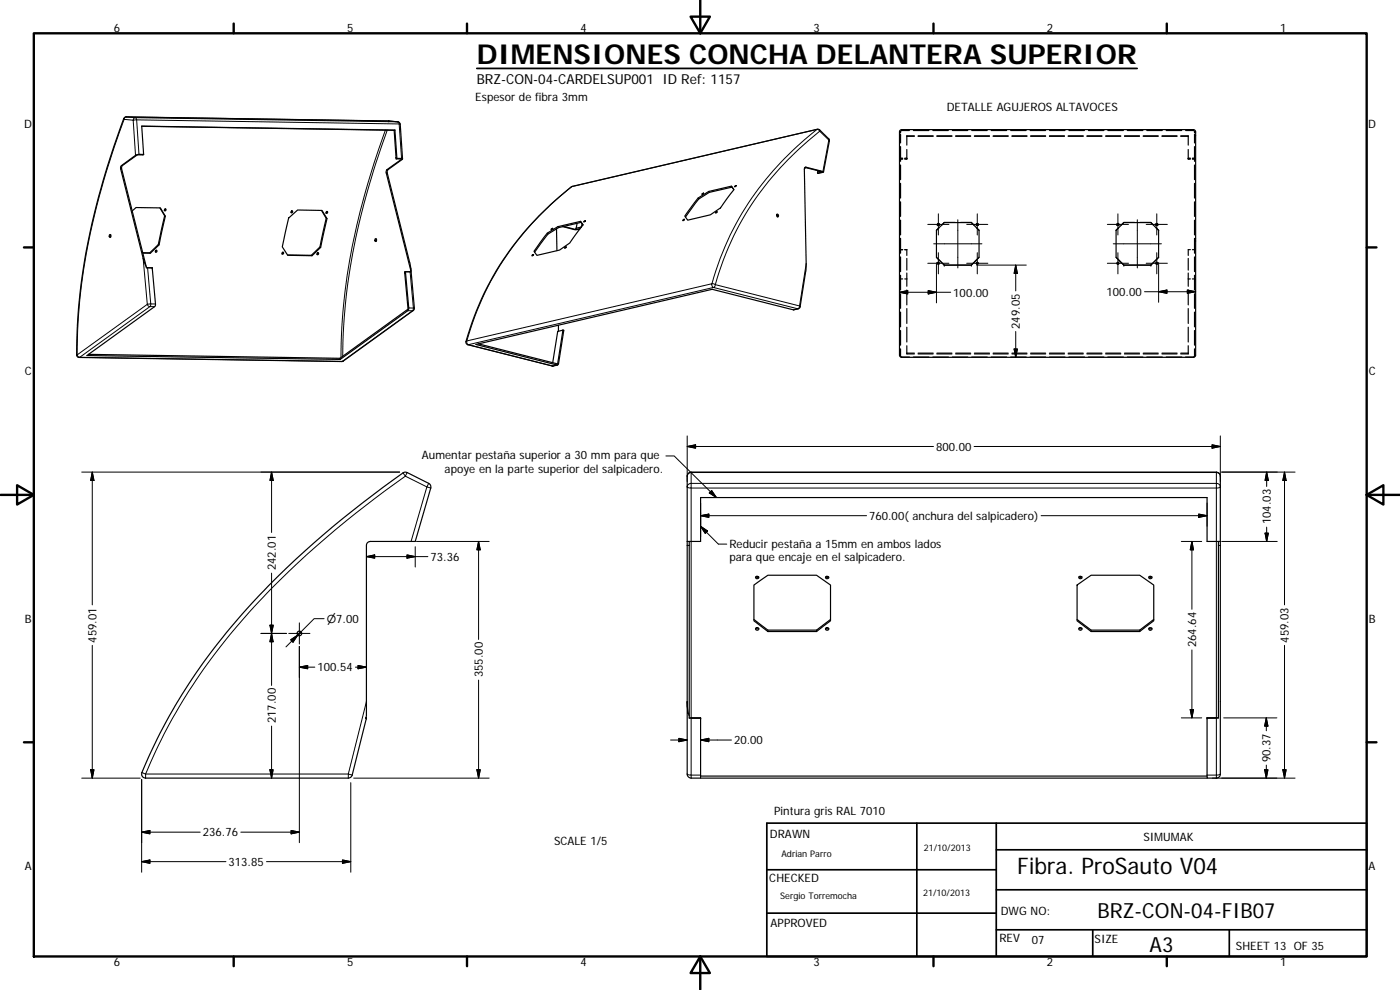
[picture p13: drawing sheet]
<svg xmlns="http://www.w3.org/2000/svg" width="420mm" height="297mm" viewBox="0 0 420 297" stroke-linecap="round" stroke-linejoin="round" font-family="sans-serif">
<defs><g id="words">
<text font-size="8.2" x="143.1" y="19.2">DIMENSIONES CONCHA DELANTERA SUPERIOR</text>
<text font-size="6.9" x="305.3" y="262.2">Fibra. ProSauto V04</text>
<g font-size="6.3">
<text x="329.4" y="275.4">BRZ-CON-04-FIB07</text>
<text x="345" y="285.6">A3</text>
</g>
<text font-size="4.1" x="143.1" y="25.3">BRZ-CON-04-CARDELSUP001 ID Ref: 1157</text>
<g font-size="3.5">
<text x="34.2" y="9.6">6</text>
<text x="104.2" y="9.6">5</text>
<text x="174.2" y="9.6">4</text>
<text x="244.2" y="9.6">3</text>
<text x="314.2" y="9.6">2</text>
<text x="384.2" y="9.6">1</text>
<text x="142.7" y="30.2">Espesor de fibra 3mm</text>
<text x="284.2" y="33.4">DETALLE AGUJEROS ALTAVOCES</text>
<text x="7.3" y="38.4">D</text>
<text x="410.6" y="38.4">D</text>
<text x="286.1" y="89">100.00</text>
<text x="332.1" y="88.8">100.00</text>
<text x="306.1" y="98.7" transform="rotate(-90 306.1 98.7)">249.05</text>
<text x="7.4" y="112.6">C</text>
<text x="410.8" y="112.6">C</text>
<text x="126.6" y="137.9">Aumentar pestaña superior a 30 mm para que</text>
<text x="280.9" y="135.2">800.00</text>
<text x="133.4" y="142">apoye en la parte superior del salpicadero.</text>
<text x="260.8" y="156">760.00( anchura del salpicadero)</text>
<text x="381.4" y="157.4" transform="rotate(-90 381.4 157.4)">104.03</text>
<text x="218.9" y="164.3">Reducir pestaña a 15mm en ambos lados</text>
<text x="82.8" y="171.1" transform="rotate(-90 82.8 171.1)">242.01</text>
<text x="129.2" y="168.2">73.36</text>
<text x="218.9" y="168.5">para que encaje en el salpicadero.</text>
<text x="7.4" y="186.9">B</text>
<text x="410.8" y="186.9">B</text>
<text x="29" y="192.8" transform="rotate(-90 29 192.8)">459.01</text>
<text x="359" y="194.2" transform="rotate(-90 359 194.2)">264.64</text>
<text x="386.7" y="192.8" transform="rotate(-90 386.7 192.8)">459.03</text>
<text x="95.3" y="201.4">100.54</text>
<text x="144.9" y="203.2" transform="rotate(-90 144.9 203.2)">355.00</text>
<text x="82.8" y="217" transform="rotate(-90 82.8 217)">217.00</text>
<text x="220.3" y="223.3">20.00</text>
<text x="381.3" y="228.7" transform="rotate(-90 381.3 228.7)">90.37</text>
<text x="232.4" y="244.5">Pintura gris RAL 7010</text>
<text x="60.9" y="250.9">236.76</text>
<text x="231.1" y="251.4">DRAWN</text>
<text x="166.3" y="253.4">SCALE 1/5</text>
<text x="343.2" y="252.3">SIMUMAK</text>
<text x="7.4" y="261.1">A</text>
<text x="68.6" y="259.8">313.85</text>
<text x="410.8" y="261.1">A</text>
<text x="230.9" y="264.6">CHECKED</text>
<text x="300.3" y="274.5">DWG NO:</text>
<text x="231.3" y="278.2">APPROVED</text>
<text x="299.9" y="282.6">REV</text>
<text x="309.7" y="283.3">07</text>
<text x="328.5" y="283">SIZE</text>
<text x="370.9" y="285.1">SHEET 13 OF 35</text>
<text x="34.2" y="289.9">6</text>
<text x="104.2" y="289.9">5</text>
<text x="174.2" y="289.9">4</text>
<text x="244.2" y="289.9">3</text>
<text x="314.2" y="289.9">2</text>
<text x="384.2" y="289.9">1</text>
</g>
<text font-size="3.3" x="98.1" y="186.9">⌀7.00</text>
<g font-size="2.7">
<text x="234.5" y="257.1">Adrian Parro</text>
<text x="277.3" y="255.2">21/10/2013</text>
<text x="234.2" y="269.7">Sergio Torremocha</text>
<text x="277" y="268.7">21/10/2013</text>
</g>
</g></defs>
<g fill="none" stroke="#000" stroke-width=".36">
<path d="M42.5 37.9l75.8 1.2 .6 8.6M118.5 39l.6 8.5M118.5 39l-.2 .1M118.5 39l-76-1.2 .6 8.5M270.1 39.1l.5-.2h87.6l.4 .2 .2 .5-.1 67.3-.5 .3-87.9-.1-.4-.5v-67zM270.3 39.3v.6M272.9 39.2h-2.4M274.1 39.2h4.7M280 39.2h4.6M285.8 39.2h4.6M291.6 39.2h4.7M297.5 39.2h4.6"/>
<path d="M303.3 39.2h4.7M309.1 39.2h4.7M315 39.2h4.6M320.8 39.2h4.7M326.6 39.2h4.7M332.5 39.2h4.7M338.3 39.2h4.7M344.2 39.2h4.6M350 39.2h4.7M355.8 39.2h2.5M358.4 39.3l.1 .6M43.1 46.3l-1.9 .2-4.5 3.2-.2 .8 7.4 29.4"/>
<path d="M43.1 46.3l-2.3 .2-4.3 3.2-.3 .8 7.1 28.1 .6 1.8h1.8l.9 11.2-.2 .4-20.3 14.7 76 1.1M118.9 47.7h1.7l-4.5 3.2-.2 .8 7.4 29.5M119.1 47.5l-.2 .2M119.1 47.5h1.6l.1 .2-4.4 3.2-.2 .8 6.9 27.4 .2 2.1M120.8 47.7l-.7-10.5-.3-.5-.4-.1-2.7-.3-78.8-1.2-.6 .2a208.2 208.2 0 0 0-14.2 64.1l-.1 7.1 .5 .7 79.2 1.3 21.5-15.5 .2-.5-1.1-12.1M209.5 59.4l.2 .3M209.5 59.4l3.2-2 6.8-1.5 .8 1-4.1 5.5-3 2.1-6.8 1.6-.9-1.3zM210.7 58.1l.5-.1-.3 .3h-.3zM212.7 57.4l.2 .3M219.5 55.9l.2 .3M220.2 56.9l-.5-.7-6.8 1.5-3.2 2-4 5.4M220.5 55.9l.5-.2-.5 .3z"/>
<path d="M241.6 50.2l5.4 1.4-1.6 .3M245.4 51.9l1.8-.3-5.3-1.4-.5 .2 .5 29.5-1.8 12.2-.4 .5-1.6 .4-24.4-6.2-70.9 16.6 24.5 6.1 .3-.3 1.6-10-.3-.1M245.5 51.2l-.1 .4M246.2 51.4l-.8 .2v.3M247.2 51.6l1.7-9.7-2.9-2.9-.5-.2-73.8 17.1a87.3 87.3 0 0 0-31.9 47l.6 .5 25.5 6.4 1.4-.3M270.3 55v4.4M270.3 49.5v4.4M270.3 44v4.4M270.3 47.8h.6M270.3 40.3v2.6M270.3 47.5h.6M271.5 47.5h.6"/>
<path d="M272.1 44.9v2.7M272.1 47.7l-.6 .1M274.4 40.8l-2.3 .1M274.4 40.9h-2.3v2.6M275.5 40.9h4.5M275.5 40.8h4.5M281.2 40.9h4.5M281.2 40.8h4.5M286.8 40.9h4.5M286.8 40.8h4.5M292.4 40.9h4.6M292.4 40.8h4.6"/>
<path d="M298.1 40.9h4.5M298.1 40.8h4.5M303.7 40.9h4.5M303.7 40.8h4.5M309.3 40.9h4.5M309.3 40.8h4.5M314.9 40.9h4.6M314.9 40.8h4.6M320.6 40.9h4.5M320.6 40.8h4.5M326.2 40.9h4.5M326.2 40.8h4.5"/>
<path d="M331.8 40.9h4.5M331.8 40.8h4.5M337.5 40.9h4.5M337.5 40.8h4.5M343.1 40.9h4.5M343.1 40.8h4.5M348.7 40.9h4.5M348.7 40.8h4.5M354.4 40.8l2.2 .1M354.4 40.9h2.2v2.6M356.6 47.7l.6 .1M356.6 47.5h.6"/>
<path d="M356.6 44.9v2.6M356.6 47.5v.1M357.9 47.8h.6M357.9 47.5h.6M358.5 44v4.4M358.5 49.5v4.4M358.5 55v4.4M358.5 40.3v2.6M32.9 70.4a.37 .37 0 0 1 .4 .4 .37 .37 0 0 1-.5 .3zM33.2 70.5v.7M39.7 63.3l1.1-1 7.3 .1 1.5 2.5-1.9 8.6-2.6 2.5-2.2-.1M44.9 75.9l.2 .1"/>
<path d="M46.9 75.1l-.3 .5M47.5 73.4l.2 .1M48 62.4l1.4 2.3-1.9 8.7-2.6 2.5-2.1-.1M49.4 64.7l.2 .2M49.6 62.7l-.3 .5M84.9 75.7l-.3 .5M86.6 65.4l2.7-2.4 7.3 .1 1.5 2.5-1.9 8.6-2.5 2.5-7.4-.1-1.6-2.5zM87.6 63.3l-.3 .5M93.4 76.6l.3 .1M95.4 75.8l-.3 .5M96 74.1l.2 .1M96.5 63.1l1.4 2.4-1.9 8.6-2.6 2.5-7.1-.1"/>
<path d="M97.9 65.5l.2 .1M98.1 63.4l-.3 .5M112.9 71.7v.7M159.6 76.6l.5-.2-.3 .4zM164.2 70l.2 .3M164.2 70l3.2-2 6.8-1.6 .8 1.1-4 5.4-3.1 2.1-6.8 1.6-.8-1.2zM165.4 68.8l.5-.2-.3 .3zM167 68.6l.1 6.6M167.4 68l.2 .3M168.9 68l3.4 .9 1.7-.2M169.2 67.9l3.6 1M169.4 74.3l.5-.2-.3 .4z"/>
<path d="M173.2 67l-.3 1.5M174.2 66.4l.2 .3M174.4 68.1l-1.6 .4v.4l1.3-.3M174.4 68.1v.1M174.4 68.1h.1M174.7 67.1l-.2 1M174.9 67.4v.2M175 67.5l-.6-.8-6.8 1.6-3.2 2-4 5.4M175.2 66.5l.5-.2zM205 66l.4-.2-.5 .4zM214.7 63.8l.5-.3-.2 .4h-.3zM233.1 64.3l.2 .8"/>
<path d="M233.1 64.3a.36 .36 0 0 1 .5 .3 .36 .36 0 0 1-.4 .4zM269.9 72.3h.2M269.9 71.5h.2M270.2 71.5l.1 4.5M270.2 72.3h.1M270.3 77.1v4.4M270.3 66.1v4.4M270.3 60.6v4.3M270.3 74.9h.6M271.5 74.9h.6v1.7M272.1 77.5v3.5M281 77.2l2.4 2.3h8.1l2.3-2.3"/>
<path d="M281 69.1l2.4-2.3h8.1l2.3 2.3v8.1l-2.3 2.3h-8.1l-2.4-2.3zM281 69.1h.1M281.4 67.2a.27 .27 0 0 0 .2 .4 .27 .27 0 0 0 .3-.4M281.4 78.8a.28 .28 0 0 0 .2 .5 .28 .28 0 0 0 .3-.4M281.5 67.1h.2M281.6 78.7h-.1M281.6 78.7l.2 .1M281.7 67.1h.1M281.8 68.3l-.8 .8M283.4 66.7v.1M286.6 66.7h-3.2l-.8 .8M288.3 66.7h3.2l.8 .8"/>
<path d="M291.5 66.7v.1M293 78.8a.29 .29 0 0 0 .3 .5 .28 .28 0 0 0 .2-.4M293.1 67.2h-.1a.27 .27 0 0 0 .3 .4 .27 .27 0 0 0 .2-.4M293.1 68.3l.7 .8M293.2 67.1h.2M293.3 78.7l.1 .1M293.3 78.7h-.1M293.4 67.1h.1M293.8 69.1h.1M335 69.1l2.3-2.3h8.1l2.3 2.3v8.1l-2.3 2.3h-8.1l-2.3-2.3zM335 77.2l2.3 2.3h8.1l2.3-2.3M335 69.1h.1"/>
<path d="M335.3 78.8a.27 .27 0 0 0 .2 .5 .27 .27 0 0 0 .2-.4M335.3 67.2h-.1a.28 .28 0 0 0 .3 .4 .28 .28 0 0 0 .3-.4M335.4 67.1h.2M335.5 78.7h-.1M335.5 78.7l.1 .1M335.6 67.1h.1M335.7 68.3l-.7 .8M337.3 66.7v.1M340.5 66.7h-3.2l-.8 .8M342.1 66.7h3.3l.8 .8M345.4 66.7v.1M346.9 67.2a.28 .28 0 0 0 .3 .4 .28 .28 0 0 0 .2-.4"/>
<path d="M346.9 68.3l.8 .8M346.9 78.8a.29 .29 0 0 0 .3 .5 .28 .28 0 0 0 .2-.4M347.1 67.1h.1M347.2 78.7h-.2M347.2 78.7l.1 .1M347.2 67.1h.1M347.7 69.1h.1M356.6 77.5v3.5M357.2 74.9h-.6v1.7M357.9 74.9h.6M358.5 60.6v4.3M358.5 66.1v4.4"/>
<path d="M358.5 77.1v4.4M358.5 72.3h.1M358.6 71.5l-.1 4.5M358.7 72.3h.1M358.7 71.5h.1M121.7 81.5l-.3 .2 1.1 11.1-20.5 14.7 .1 .3M121.7 81.5h1.5M121.7 81.5l1 10.9-.2 .7-20.4 14.7M123.3 81.2l-.1 .3M167.6 97.6v1.8M168.9 99.1l-1.5 .3-1.5 9.4M168.9 99.1l-1.5 10.1-23.9-6"/>
<path d="M270.3 99.2v4.4M270.3 93.6v4.5M270.3 88.1v4.4M270.3 82.6v4.4M270.3 83.7h.6M271.5 83.7h.6M272.1 81.9v4M272.1 87v4.5M272.1 92.6v4.4M272.1 98.2v4.4M356.6 87v4.5M356.6 92.6v4.4"/>
<path d="M356.6 98.2v4.4M356.6 81.9v4M356.6 83.7h.6M357.9 83.7h.6M358.5 82.6v4.4M358.5 88.1v4.4M358.5 93.6v4.5M358.5 99.2v4.4M26.6 106.3l75.4 1.2M270.3 104.7v2.3M270.5 107.1h2.4M272.1 106h2.3"/>
<path d="M272.1 103.7v2.5h2.3M274.1 107.1h4.7M275.5 106.2h4.5M275.5 106h4.5M280 107.1h4.6M281.2 106.2h4.5M281.2 106h4.5M285.8 107.1h4.6M286.8 106.2h4.5M286.8 106h4.5M291.6 107.1h4.7M292.4 106.2h4.6"/>
<path d="M292.4 106h4.6M297.5 107.1h4.6M298.1 106.2h4.5M298.1 106h4.5M303.3 107.1h4.7M303.7 106.2h4.5M303.7 106h4.5M309.1 107.1h4.7M309.3 106.2h4.5M309.3 106h4.5M314.9 106.2h4.6M314.9 106h4.6"/>
<path d="M315 107.1h4.6M320.6 106.2h4.5M320.6 106h4.5M320.8 107.1h4.7M326.2 106.2h4.5M326.2 106h4.5M326.6 107.1h4.7M331.8 106.2h4.5M331.8 106h4.5M332.5 107.1h4.7M337.5 106.2h4.5M337.5 106h4.5"/>
<path d="M338.3 107.1h4.7M343.1 106.2h4.5M343.1 106h4.5M344.2 107.1h4.6M348.7 106.2h4.5M348.7 106h4.5M350 107.1h4.7M354.4 106h2.2M356.6 103.7v2.5h-2.2M358.3 107.1h-2.5M358.5 104.7l-.1 2.3M83.2 173.1a289.5 289.5 0 0 1 38.2-31.4l.8 .1 6.5 3.2 .5 .5 .1 .7-4.7 16.3h-13.4l-.8 .2-.4 .7v51.4l-.2 .7h.2l-4.3 17.1-.4 .6-.8 .3h-60.8a1.22 1.22 0 0 1-1.1-1.7 176.2 176.2 0 0 1 40.6-58.7z"/>
<path d="M206.2 162.5v-19.6l.3-.8 .9-.5h157.7l.9 .5 .2 .8v19.6M206.2 162.5h4.1v-13.2h152v13.2h3.9M206.2 162.5v48M206.9 162.5v52.3M226.3 175.5l4.2-2.9h14.6l4.1 2.9v10.8l-4.1 3.2h-14.6l-4.2-3.2zM226.8 173.1a.44 .44 0 0 1 .7-.2 .44 .44 0 0 1-.1 .7l-.5-.1zM226.8 173.1l.5 .1 .4-.1M247.8 173.1l.5 .1 .4-.1M323.2 175.5l4.3-2.9h14.5l4.3 2.9v10.8l-4.3 3.2h-14.5l-4.3-3.2zM323.8 173.1l.5 .1 .4-.1M344.8 173.1l.4 .1 .5-.1M365.7 162.5v52.9"/>
<path d="M366.2 162.5v69.7l-.2 .8-.7 .4-3 .1v-18.1h3.4M226.3 185.9l4.2 3.2h14.6l4.1-3.2M226.8 188.5l.3 .2 .6-.2M230.5 189.1v.4M245.1 189.1v.4M247.8 188.5a.45 .45 0 0 1 .7-.2 .45 .45 0 0 1 0 .7h-.6zM247.8 188.5l.3 .2 .6-.2M323.2 185.9l4.3 3.2h14.5l4.3-3.2M323.8 188.5a.46 .46 0 0 1 .8-.1 .46 .46 0 0 1-.3 .7l-.5-.2zM323.8 188.5l.3 .2 .6-.2M327.5 189.1v.4M342 189.1v.4"/>
<path d="M344.8 188.5l.3 .2 .6-.2M110 215.4h.1M110 215.4l-.2 .1M206.9 215.4h3.4v18.1h-2.9l-.9-.5-.3-.8v-21.7l.7 5h3.4M362.3 215.5h2.8M365.2 215.4h.5M210.3 233.5h152M210.3 232.9h152"/>
<circle cx="46.8" cy="75.4" r=".28"/>
<circle cx="49.5" cy="63" r=".28"/>
<circle cx="84.8" cy="76" r=".29"/>
<circle cx="87.5" cy="63.6" r=".28"/>
<circle cx="95.3" cy="76.1" r=".29"/>
<circle cx="98" cy="63.8" r=".28"/>
<circle cx="112.8" cy="72" r=".36"/>
<circle cx="281.6" cy="67.3" r=".28"/>
<circle cx="281.6" cy="79" r=".28"/>
<circle cx="293.3" cy="67.3" r=".28"/>
<circle cx="293.3" cy="79" r=".28"/>
<circle cx="335.5" cy="79" r=".28"/>
<circle cx="335.5" cy="67.3" r=".28"/>
<circle cx="347.2" cy="67.3" r=".28"/>
<circle cx="347.2" cy="79" r=".28"/>
<circle cx="248.3" cy="173.3" r=".44"/>
<circle cx="324.3" cy="173.3" r=".43"/>
<circle cx="345.3" cy="173.3" r=".44"/>
<circle cx="89.8" cy="190.1" r=".7"/>
<circle cx="227.3" cy="188.8" r=".44"/>
<circle cx="345.3" cy="188.8" r=".45"/>
</g>
<g fill="none" stroke="#000" stroke-width=".3">
<path d="M37.1 35.6l.1 .2M37.2 35.8a209.9 209.9 0 0 0-13.9 63.7l-.2 7M37.2 35.8l2.8 .3M37.9 35.1l-.4 .2-.3 .5M37.9 35.1l78.8 1.2M37.9 35.1l2.7 .2 78.8 1.3-2.7-.3M40 36.1l.7 10.5M40.3 35.4l.4-.1 .3 .7-1 .1zM115.7 39a200.5 200.5 0 0 0-13.4 68.3M116.2 39a202.4 202.4 0 0 0-13.3 65.6v2.3M116.7 36.3h.1M119.4 36.6l.4 .6"/>
<path d="M119.8 37.2h.3M119.8 37.2l-78.8-1.2 .7 10.3M119.8 37.2l.7 10.3M245.3 38.8a88 88 0 0 0-31.6 46.3l1 .3M246 39v.4M246 39.4l-.4-.5-.4-.1-73.6 17.2M246 39.4l2.7 2.6M246 39.4a87.7 87.7 0 0 0-31.3 46M36.2 50.7h.3M36.5 49.7h.2M115.9 51.9h.3M116.1 50.9h.3"/>
<path d="M171.6 56l-.2 .1M171.6 56a89.6 89.6 0 0 0-31.6 46.4l-.2 .1M171.7 55.9l-.1 .1M211.1 58l.1 .1M220.9 55.7l.1 .1M241.9 50.2h-.3M248.7 41.6v.4M248.7 42l-1.7 9.5M248.7 42l.2 .3M43 77.5l1.2 13.8 1-.1-.9-10.9M160 76.4l.1 .1M165.9 68.5v.1"/>
<path d="M169.8 74.1l.1 .1M175.6 66.2l.1 .1M205.3 65.8l.1 .1M215.1 63.5l.1 .1M241.9 79.2l-1.9 12.6 .1 .3M278.4 67.3h6.4M278.4 79h6.4M280.2 73.2h14.5M281 78.8v.1M281 79.1v11.8M281.6 64.2v6.3M281.6 75.8v6.4"/>
<path d="M287.5 65.9v14.5M290.1 67.3h6.3M290.1 79h6.4M293.1 79.5h.1M293.3 64.2v6.3M293.3 75.8v6.4M293.4 79.5h14.6M304.8 79.5v7.8M304.8 79.5l.5 2.5h-1zM332.3 67.3h6.4M332.3 79h6.4M334.1 73.2h14.5"/>
<path d="M335.5 64.2v6.3M335.5 75.8v6.4M341.3 65.9v14.5M344 67.3h6.3M344 79h6.3M347.2 64.2v6.3M347.2 75.8v6.4M347.7 78.8v.1M347.7 79.1v11.6M46.4 92h-1.4l-21.1 15.2-.5-.2-.3-.5M46.7 91.2h-1.5a.53 .53 0 0 1-.2 .8 .53 .53 0 0 1-.7-.5l-.1-.2-21.1 15.2M122.4 93.2h1.4l-21.1 15.2h.3"/>
<path d="M122.7 92.4h1.4l-.3 .8 .3-.1M123.1 81.6l1 10.8 .3 .1M214.7 85.4l-.2 .6-.4 .3 25.3 6.3-1.3 .4M214.7 85.4l25.3 6.4-.2 .6-.4 .2h.2M269.9 87.7h15.4M269.9 87.7l2.5-.5v1zM278.6 87.2l2.4 .5-2.4 .5zM304.8 99.5v7.7M343.5 87.5h15.3M347.7 87.5l2.5-.5v1zM356.3 87l2.5 .5-2.5 .5zM23.1 106.5h-.1"/>
<path d="M23.7 107.3l79 1.1-.2 .1M140.1 102.3l73.6-17.2 .1 .8 .3 .4-73.5 17.1-.4-.3zM140.4 103.4l25.5 6.4 1.3-.3M165.7 109.8h.3M304.3 104.7h1l-.5 2.5zM199.8 136.8h2.5l12.7 12.5M206.2 134l2.6-.5v1zM206.2 134h74M206.2 130.8v13.7M292.3 134h73.9M363.8 133.5l2.4 .5-2.4 .5zM366.2 130.8v13.7"/>
<path d="M27.7 141.6l.5 2.6h-1zM27.7 141.6v39.9M81.5 141.6v18.2M81.5 141.6l.5 2.6h-1zM119.9 141.6h-95.4M122.2 141.8l-.5 1.1-.7-1M128.1 146.1l1.2 .3M128.1 146.1l-4.7 16.4M128.1 146.1l-6.4-3.2a262.7 262.7 0 0 0-52.8 47.7 164.2 164.2 0 0 0-25.2 41.6M128.7 145l-.6 1.1M206.5 145.4l.9-.4v1.4a.71 .71 0 0 1-.8 0 .71 .71 0 0 1-.2-.8zM207.4 141.8h157.7v3.2h-157.7z"/>
<path d="M207.4 141.6v.1a1.31 1.31 0 0 0-1.2 1.2M210.3 157.9l5.3 5.4h2.5M210.3 150.9v10.2M210.3 157.9l2.1 1.4-.7 .7zM210.3 154.7l2.4-.5v1zM210.3 154.7h49.8M212.9 147.9l.7-.7 1.4 2.1zM312.5 154.7h49.8M359.7 154.2l2.6 .5-2.6 .5zM362.3 150.9v7M365.1 141.8l.9 .4 .2 .7M365.1 141.6v.2"/>
<path d="M365.1 145a.82 .82 0 0 1 .9 .3 .82 .82 0 0 1 0 1l-.9 .1zM365.1 146.4v69M365.1 146.4h-157.7v69M379.7 160h1l-.6 2.5zM380.1 141.6v4.4M380.1 158.2v4.3M380.1 141.6l.6 2.6h-1zM385.5 141.6v39.9M385.5 141.6l.5 2.6h-1zM388.7 141.6h-22.1M81.5 172v33.7M110 167l2.4-.5v1z"/>
<path d="M110 167h18.4M122.1 166.5l2.5 .5-2.5 .5zM124.6 164v6.1M125 162.5h21.8M143.6 162.5v29.4M143.6 162.5l.5 2.5h-1zM206.2 163.7h.7M354.5 162.5h6.1M357.7 162.5v20.3M357.7 162.5l.5 2.5h-1zM365.7 163.7h.5M366.6 162.5h16.7"/>
<path d="M27.7 193.6v39.9M78.3 190.1h7.7M81 187.6h1l-.5 2.5zM81.5 190.1l.5 2.5h-1zM86.7 190.1h6.3M87.2 192l2.2-1.5-1.5 2.2zM89.8 186.9v6.3M89.8 194v58.8M90.3 189.6l-4.5 4.5M97.3 185.6h-3l-4.9 4.9M107.5 199.7l2.5 .5-2.5 .5zM357.7 195v20.4"/>
<path d="M385.5 193.6v39.9M81.5 217.8v15.7M89.8 200.2l2.5-.5v1zM89.8 200.2h4.7M106.7 200.2h3.3M110 210.5l-5.5 21.7 1.2 .4M143.6 204v29.5M207.4 215.5v17.1l-1.2-.4M354.5 215.4h6.1M357.2 212.9h1l-.5 2.5zM365.1 215.5v17.1l1.1-.4M367.3 215.4h15.9"/>
<path d="M380 215.4v3.9M380 215.4l.5 2.5h-1zM24.5 233.5h17.6M27.2 230.9h1l-.5 2.6zM42.5 233.8v27.9M42.6 231.8l1.1 .4M43.7 232.2v1.3M43.7 232.2h60.8v1.3M81 230.9h1l-.5 2.6zM105.3 234.8v26.9M106.1 233.5h40.7M143.1 230.9h1l-.5 2.6z"/>
<path d="M201.2 222h5M203.7 221.5l2.5 .5-2.5 .5zM210.3 232.6h-2.9v.9M210.3 222l2.4-.5v1zM210.3 222h9.2M362.3 232.6h2.8v.9M363.8 233.5h24.9M379.5 230.9h1l-.5 2.6zM380 229.6v3.9M385 230.9h1l-.5 2.6zM42.5 258.5l2.5-.5v1zM42.5 249.7l2.5-.5v1z"/>
<path d="M42.5 258.5h25.3M42.5 249.7h17.6M72.3 249.7h17.5M80 258.5h25.3M87.4 249.2l2.4 .5-2.4 .5zM102.8 258l2.5 .5-2.5 .5z"/>
</g>
<g fill="#000">
<circle cx="241.6" cy="50.2" r=".18"/>
<circle cx="281.3" cy="67.3" r=".18"/>
<circle cx="281.3" cy="79" r=".18"/>
<circle cx="281.9" cy="67.3" r=".18"/>
<circle cx="281.9" cy="79" r=".18"/>
<circle cx="283.4" cy="79.5" r=".18"/>
<circle cx="291.5" cy="79.5" r=".18"/>
<circle cx="293" cy="67.3" r=".18"/>
<circle cx="293" cy="79" r=".18"/>
<circle cx="293.5" cy="67.3" r=".18"/>
<circle cx="293.5" cy="79" r=".18"/>
<circle cx="335.2" cy="67.3" r=".18"/>
<circle cx="335.2" cy="79" r=".18"/>
<circle cx="335.8" cy="67.3" r=".18"/>
<circle cx="335.8" cy="79" r=".18"/>
<circle cx="337.3" cy="79.5" r=".18"/>
<circle cx="345.4" cy="79.5" r=".18"/>
<circle cx="346.9" cy="67.3" r=".18"/>
<circle cx="346.9" cy="79" r=".18"/>
<circle cx="347.4" cy="67.3" r=".18"/>
<circle cx="347.4" cy="79" r=".18"/>
<circle cx="45.7" cy="80.4" r=".18"/>
<circle cx="121.4" cy="81.7" r=".18"/>
<circle cx="168.9" cy="99.1" r=".18"/>
<circle cx="110" cy="215.5" r=".18"/>
<circle cx="210.3" cy="215.5" r=".18"/>
<circle cx="362.3" cy="215.4" r=".18"/>
</g>
<g fill="none" stroke="#000" stroke-width=".71">
<path d="M10.1 10h400.1v277h-400.1zM70.1 7.1v2.9M140.2 7.1v2.9M207.3 5h5.8l-2.9 5zM210.2 0v10M280.2 7.1v2.9M350.2 7.1v2.9M7.2 74.2h2.9M410.2 74.2h2.9M.2 148.5h9.9M5.1 145.6l5 2.9-5 2.9zM410.2 148.5l5-2.9v5.8z"/>
<path d="M410.2 148.5h9.9M7.2 222.7h2.9M410.2 222.7h2.9M70.1 287v2.9M140.2 287v2.9M210.2 287l2.9 5h-5.8zM210.2 287v10M280.2 287v2.9M350.2 287v2.9"/>
</g>
<path d="M230.1 247h180.1v40h-180.1zM275.2 247v40M299 255h111.2M299 247v40M230.1 274h68.9M230.1 261h68.9M299 279h111.2M299 267h111.2M327.9 279v8M368.9 279v8" fill="none" stroke="#000" stroke-width=".51"/>
<path d="M143.1 20.5h198.2" fill="none" stroke="#000" stroke-width=".53"/>
<g fill="#000" stroke="#000" stroke-width=".3">
<path d="M269.9 87.7l2.5-.5v1zM278.6 87.2l2.4 .5-2.4 .5zM304.8 79.5l.5 2.5h-1zM347.7 87.5l2.5-.5v1zM356.3 87l2.5 .5-2.5 .5zM304.3 104.7h1l-.5 2.5zM206.2 134l2.6-.5v1zM363.8 133.5l2.4 .5-2.4 .5zM27.7 141.6l.5 2.6h-1zM81.5 141.6l.5 2.6h-1zM210.3 157.9l2.1 1.4-.7 .7zM210.3 154.7l2.4-.5v1z"/>
<path d="M212.9 147.9l.7-.7 1.4 2.1zM359.7 154.2l2.6 .5-2.6 .5zM379.7 160h1l-.6 2.5zM380.1 141.6l.6 2.6h-1zM385.5 141.6l.5 2.6h-1zM110 167l2.4-.5v1zM122.1 166.5l2.5 .5-2.5 .5zM143.6 162.5l.5 2.5h-1zM357.7 162.5l.5 2.5h-1zM81 187.6h1l-.5 2.5zM81.5 190.1l.5 2.5h-1zM87.2 192l2.2-1.5-1.5 2.2z"/>
<path d="M89.8 200.2l2.5-.5v1zM107.5 199.7l2.5 .5-2.5 .5zM357.2 212.9h1l-.5 2.5zM380 215.4l.5 2.5h-1zM27.2 230.9h1l-.5 2.6zM81 230.9h1l-.5 2.6zM143.1 230.9h1l-.5 2.6zM203.7 221.5l2.5 .5-2.5 .5zM210.3 222l2.4-.5v1zM379.5 230.9h1l-.5 2.6zM385 230.9h1l-.5 2.6zM42.5 258.5l2.5-.5v1z"/>
<path d="M42.5 249.7l2.5-.5v1zM87.4 249.2l2.4 .5-2.4 .5zM102.8 258l2.5 .5-2.5 .5z"/>
</g>
<use href="#words"/>
</svg>
